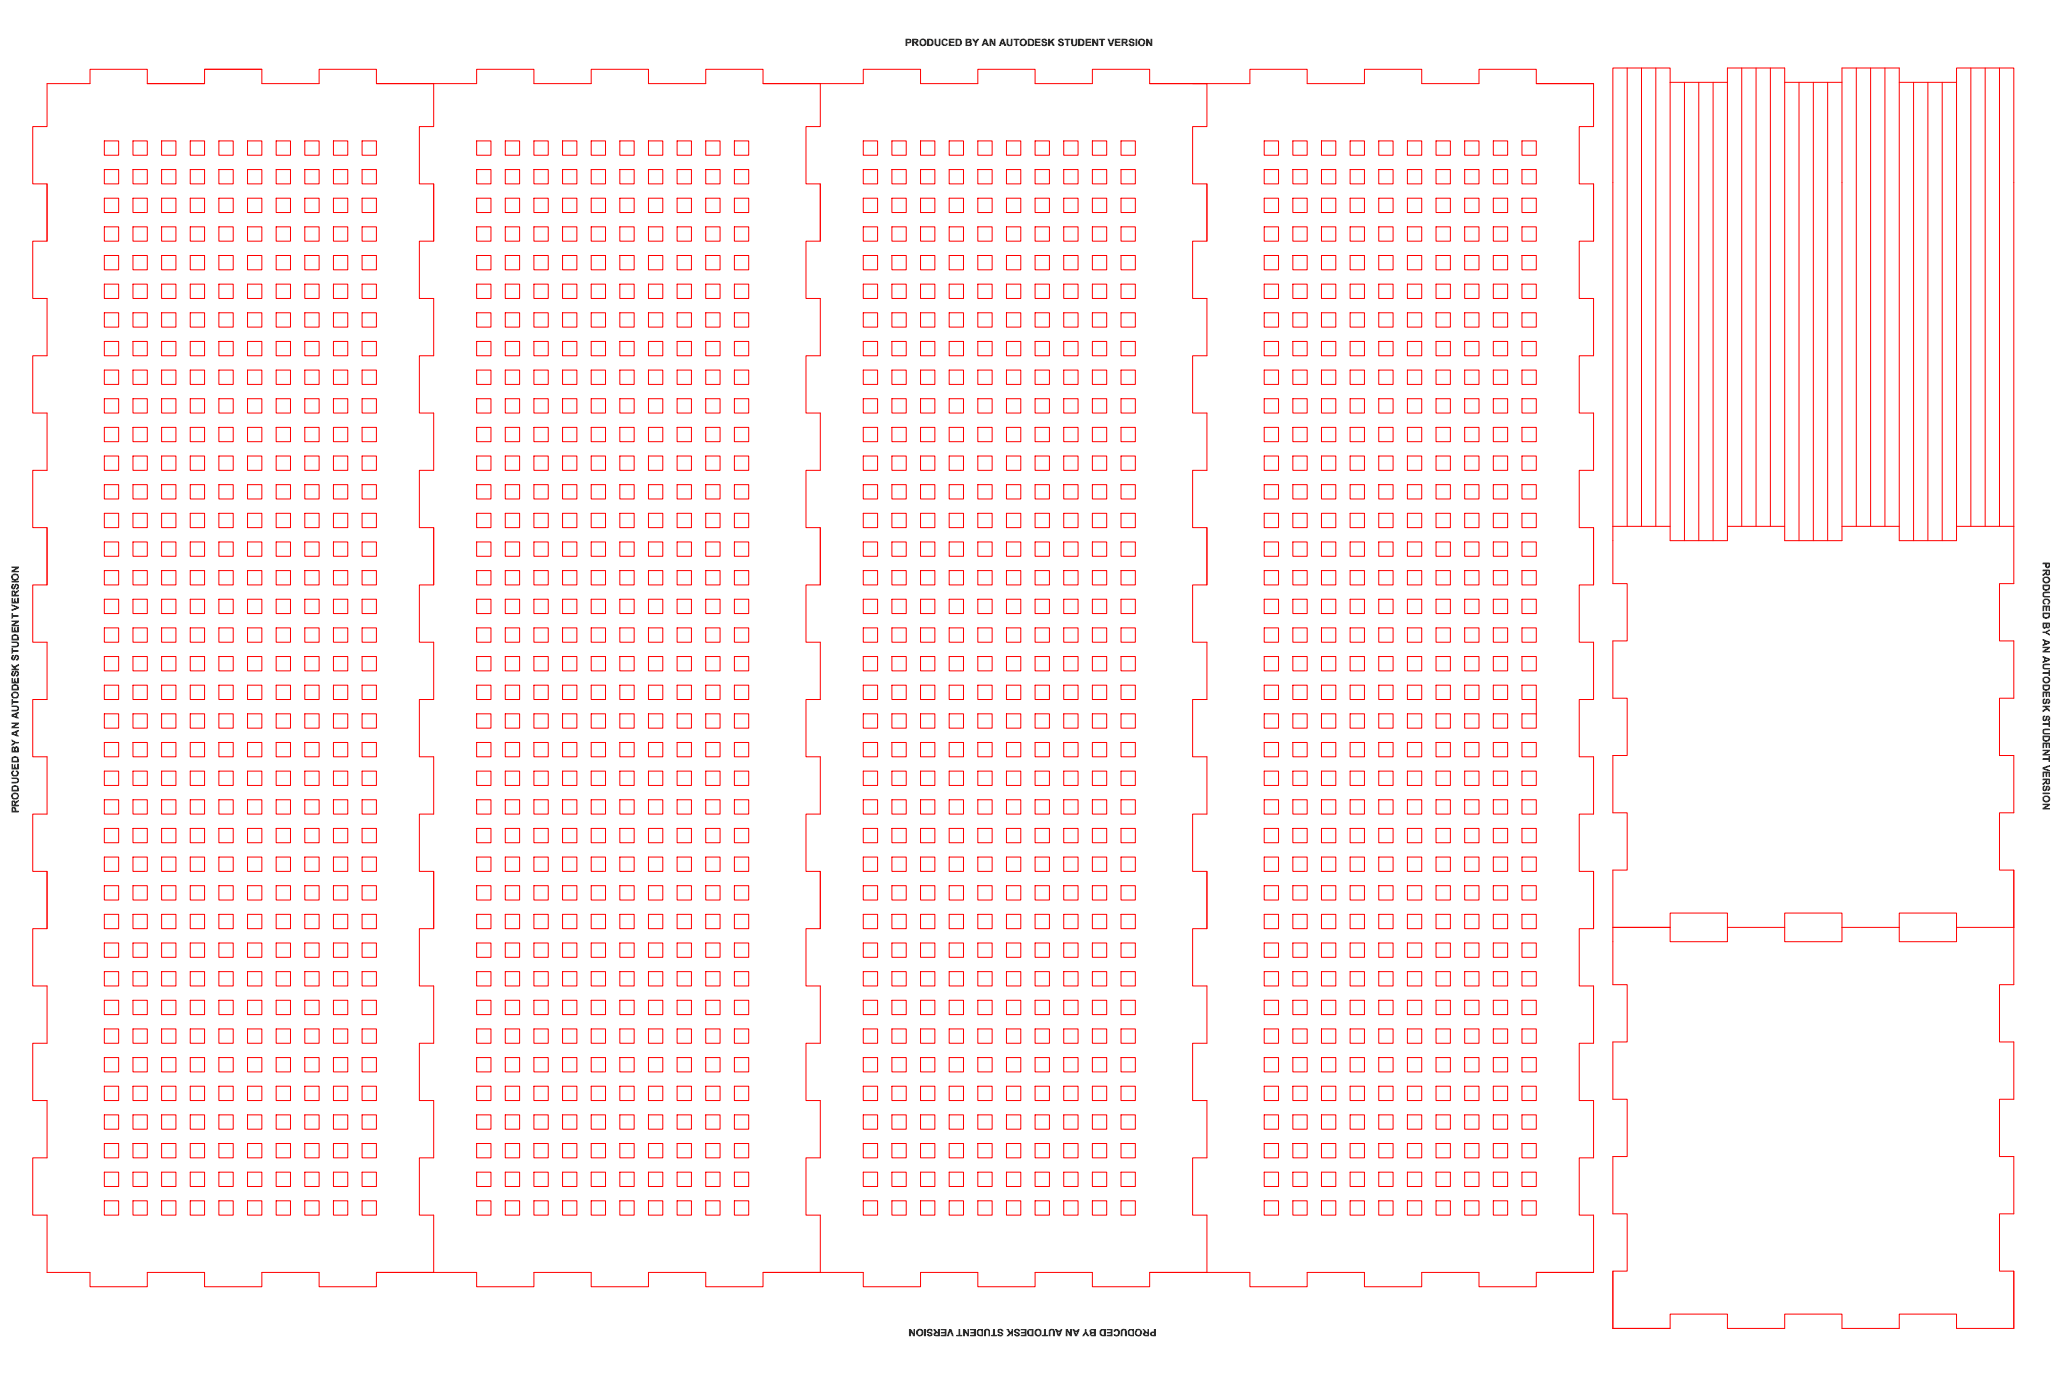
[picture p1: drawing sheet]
<svg xmlns="http://www.w3.org/2000/svg" width="914mm" height="610mm" viewBox="0 0 914 610" stroke-linecap="round" stroke-linejoin="round" font-family="sans-serif">
<defs><g id="words">
<g font-size="4.4">
<text x="401.4" y="20.6">PRODUCED BY AN AUTODESK STUDENT VERSION</text>
<text x="905.8" y="249.1" transform="rotate(90 905.8 249.1)">PRODUCED BY AN AUTODESK STUDENT VERSION</text>
<text x="8.4" y="360.6" transform="rotate(-90 8.4 360.6)">PRODUCED BY AN AUTODESK STUDENT VERSION</text>
<text x="512.9" y="589.2" transform="rotate(-180 512.9 589.2)">PRODUCED BY AN AUTODESK STUDENT VERSION</text>
</g>
</g></defs>
<!-- layer: Cut -->
<g fill="none" stroke="#f00" stroke-width=".44">
<path d="M90.7 30.7h25.4M166.9 37.1h44.5v-6.4h25.4v6.4h25.4v-6.4h25.4v6.4h25.4v-6.4h25.4v6.4h25.4v19h-6.4v25.4h6.4v25.4M338.4 37.1h44.4v-6.4h25.4v6.4h25.4v-6.4h25.4v6.4h25.4v-6.4h25.4v6.4h25.4M509.8 37.1h44.5v-6.4h25.4v6.4h25.4v-6.4h25.4v6.4h25.4v-6.4h25.4v6.4h25.4M528.9 37.1h6.3v19h-6.3v25.4h6.3v25.4M681.3 37.1h25.4M706.7 37.1v19h-6.4v25.4h6.4v25.4M721.6 30.2v203.2M727.9 30.2v203.2M734.3 30.2v203.2M740.6 36.5v203.2h25.4v-209.5h25.4v209.5h25.4v-209.5h25.4v209.5h25.4v-209.5h25.4v228.6h-6.3v25.4h6.3v25.4h-6.3v25.4h6.3v25.4h-6.3v25.4h6.3v25.4h-25.4M740.6 36.5v-6.3h-25.4v228.6h6.4v25.4h-6.4v25.4h6.4v25.4h-6.4v25.4h6.4v25.4h-6.4v50.8h6.4v25.4h-6.4v25.4h6.4v25.4h-6.4v25.4h6.4v25.4h-6.4v25.4"/>
<path d="M740.6 36.5h25.4M747 36.5v203.2M753.3 36.5v203.2M759.7 36.5v203.2M772.4 30.2v203.2M778.7 30.2v203.2M785.1 30.2v203.2M791.4 36.5h25.4M797.8 36.5v203.2M804.1 36.5v203.2M810.5 36.5v203.2M823.2 30.2v203.2"/>
<path d="M829.5 30.2v203.2M835.9 30.2v203.2M842.2 36.5h25.4M848.6 36.5v203.2M854.9 36.5v203.2M861.3 36.5v203.2M874 30.2v203.2M880.3 30.2v203.2M886.7 30.2v203.2M46.3 62.5h6.3v6.3h-6.3zM46.3 75.2h6.3v6.3h-6.3zM59 62.5h6.3v6.3h-6.3z"/>
<path d="M59 75.2h6.3v6.3h-6.3zM71.7 62.5h6.3v6.3h-6.3zM71.7 75.2h6.3v6.3h-6.3zM84.4 62.5h6.3v6.3h-6.3zM84.4 75.2h6.3v6.3h-6.3zM97.1 62.5h6.3v6.3h-6.3zM97.1 75.2h6.3v6.3h-6.3zM109.8 62.5h6.3v6.3h-6.3zM109.8 75.2h6.3v6.3h-6.3zM122.5 62.5h6.3v6.3h-6.3zM122.5 75.2h6.3v6.3h-6.3zM135.2 62.5h6.3v6.3h-6.3z"/>
<path d="M135.2 75.2h6.3v6.3h-6.3zM147.9 62.5h6.3v6.3h-6.3zM147.9 75.2h6.3v6.3h-6.3zM160.6 62.5h6.3v6.3h-6.3zM160.6 75.2h6.3v6.3h-6.3zM211.4 62.5h6.3v6.3h-6.3zM211.4 75.2h6.3v6.3h-6.3zM224.1 62.5h6.3v6.3h-6.3zM224.1 75.2h6.3v6.3h-6.3zM236.8 62.5h6.3v6.3h-6.3zM236.8 75.2h6.3v6.3h-6.3zM249.5 62.5h6.3v6.3h-6.3z"/>
<path d="M249.5 75.2h6.3v6.3h-6.3zM262.2 62.5h6.3v6.3h-6.3zM262.2 75.2h6.3v6.3h-6.3zM274.9 62.5h6.3v6.3h-6.3zM274.9 75.2h6.3v6.3h-6.3zM287.6 62.5h6.3v6.3h-6.3zM287.6 75.2h6.3v6.3h-6.3zM300.3 62.5h6.3v6.3h-6.3zM300.3 75.2h6.3v6.3h-6.3zM313 62.5h6.3v6.3h-6.3zM313 75.2h6.3v6.3h-6.3zM325.7 62.5h6.3v6.3h-6.3z"/>
<path d="M325.7 75.2h6.3v6.3h-6.3zM382.8 62.5h6.4v6.3h-6.4zM382.8 75.2h6.4v6.3h-6.4zM395.5 62.5h6.4v6.3h-6.4zM395.5 75.2h6.4v6.3h-6.4zM408.2 62.5h6.4v6.3h-6.4zM408.2 75.2h6.4v6.3h-6.4zM420.9 62.5h6.4v6.3h-6.4zM420.9 75.2h6.4v6.3h-6.4zM433.6 62.5h6.4v6.3h-6.4zM433.6 75.2h6.4v6.3h-6.4zM446.3 62.5h6.4v6.3h-6.4z"/>
<path d="M446.3 75.2h6.4v6.3h-6.4zM459 62.5h6.4v6.3h-6.4zM459 75.2h6.4v6.3h-6.4zM471.7 62.5h6.4v6.3h-6.4zM471.7 75.2h6.4v6.3h-6.4zM484.4 62.5h6.4v6.3h-6.4zM484.4 75.2h6.4v6.3h-6.4zM497.1 62.5h6.4v6.3h-6.4zM497.1 75.2h6.4v6.3h-6.4zM560.6 62.5h6.4v6.3h-6.4zM560.6 75.2h6.4v6.3h-6.4zM573.3 62.5h6.4v6.3h-6.4z"/>
<path d="M573.3 75.2h6.4v6.3h-6.4zM586 62.5h6.4v6.3h-6.4zM586 75.2h6.4v6.3h-6.4zM598.7 62.5h6.4v6.3h-6.4zM598.7 75.2h6.4v6.3h-6.4zM611.4 62.5h6.4v6.3h-6.4zM611.4 75.2h6.4v6.3h-6.4zM624.1 62.5h6.4v6.3h-6.4zM624.1 75.2h6.4v6.3h-6.4zM636.8 62.5h6.4v6.3h-6.4zM636.8 75.2h6.4v6.3h-6.4zM649.5 62.5h6.4v6.3h-6.4z"/>
<path d="M649.5 75.2h6.4v6.3h-6.4zM662.2 62.5h6.4v6.3h-6.4zM662.2 75.2h6.4v6.3h-6.4zM674.9 62.5h6.4v6.3h-6.4zM674.9 75.2h6.4v6.3h-6.4zM20.9 81.5v25.4h-6.4v25.4h6.4v25.4h-6.4v25.4h6.4v25.4h-6.4v25.4h6.4v25.4M46.3 87.9h6.3v6.3h-6.3zM59 87.9h6.3v6.3h-6.3zM71.7 87.9h6.3v6.3h-6.3zM84.4 87.9h6.3v6.3h-6.3zM97.1 87.9h6.3v6.3h-6.3zM109.8 87.9h6.3v6.3h-6.3z"/>
<path d="M122.5 87.9h6.3v6.3h-6.3zM135.2 87.9h6.3v6.3h-6.3zM147.9 87.9h6.3v6.3h-6.3zM160.6 87.9h6.3v6.3h-6.3zM192.3 81.5v25.4h-6.3v25.4h6.3v25.4h-6.3v25.4h6.3v25.4h-6.3v25.4h6.3v25.4M211.4 87.9h6.3v6.3h-6.3zM224.1 87.9h6.3v6.3h-6.3zM236.8 87.9h6.3v6.3h-6.3zM249.5 87.9h6.3v6.3h-6.3zM262.2 87.9h6.3v6.3h-6.3zM274.9 87.9h6.3v6.3h-6.3zM287.6 87.9h6.3v6.3h-6.3z"/>
<path d="M300.3 87.9h6.3v6.3h-6.3zM313 87.9h6.3v6.3h-6.3zM325.7 87.9h6.3v6.3h-6.3zM363.8 81.5v25.4h-6.4v25.4h6.4v25.4h-6.4v25.4h6.4v25.4h-6.4v25.4h6.4v25.4M382.8 87.9h6.4v6.3h-6.4zM395.5 87.9h6.4v6.3h-6.4zM408.2 87.9h6.4v6.3h-6.4zM420.9 87.9h6.4v6.3h-6.4zM433.6 87.9h6.4v6.3h-6.4zM446.3 87.9h6.4v6.3h-6.4zM459 87.9h6.4v6.3h-6.4zM471.7 87.9h6.4v6.3h-6.4z"/>
<path d="M484.4 87.9h6.4v6.3h-6.4zM497.1 87.9h6.4v6.3h-6.4zM535.2 81.5v25.4h-6.3v25.4h6.3v25.4h-6.3v25.4h6.3v25.4h-6.3v25.4h6.3v25.4M560.6 87.9h6.4v6.3h-6.4zM573.3 87.9h6.4v6.3h-6.4zM586 87.9h6.4v6.3h-6.4zM598.7 87.9h6.4v6.3h-6.4zM611.4 87.9h6.4v6.3h-6.4zM624.1 87.9h6.4v6.3h-6.4zM636.8 87.9h6.4v6.3h-6.4zM649.5 87.9h6.4v6.3h-6.4zM662.2 87.9h6.4v6.3h-6.4z"/>
<path d="M674.9 87.9h6.4v6.3h-6.4zM706.7 81.5v25.4h-6.4v25.4h6.4v25.4h-6.4v25.4h6.4v25.4h-6.4v25.4h6.4v25.4M20.9 106.9v-25.4h-6.4v-25.4h6.4v-19h19v-6.4h25.4v6.4h25.4v-6.4h25.4v6.4h25.4v-6.4h25.4v6.4h25.4v19h-6.3v25.4h6.3v25.4M46.3 100.6h6.3v6.3h-6.3zM46.3 113.3h6.3v6.3h-6.3zM59 100.6h6.3v6.3h-6.3zM59 113.3h6.3v6.3h-6.3zM71.7 100.6h6.3v6.3h-6.3zM71.7 113.3h6.3v6.3h-6.3zM84.4 100.6h6.3v6.3h-6.3zM84.4 113.3h6.3v6.3h-6.3zM97.1 100.6h6.3v6.3h-6.3z"/>
<path d="M97.1 113.3h6.3v6.3h-6.3zM109.8 100.6h6.3v6.3h-6.3zM109.8 113.3h6.3v6.3h-6.3zM122.5 100.6h6.3v6.3h-6.3zM122.5 113.3h6.3v6.3h-6.3zM135.2 100.6h6.3v6.3h-6.3zM135.2 113.3h6.3v6.3h-6.3zM147.9 100.6h6.3v6.3h-6.3zM147.9 113.3h6.3v6.3h-6.3zM160.6 100.6h6.3v6.3h-6.3zM160.6 113.3h6.3v6.3h-6.3zM211.4 100.6h6.3v6.3h-6.3z"/>
<path d="M211.4 113.3h6.3v6.3h-6.3zM224.1 100.6h6.3v6.3h-6.3zM224.1 113.3h6.3v6.3h-6.3zM236.8 100.6h6.3v6.3h-6.3zM236.8 113.3h6.3v6.3h-6.3zM249.5 100.6h6.3v6.3h-6.3zM249.5 113.3h6.3v6.3h-6.3zM262.2 100.6h6.3v6.3h-6.3zM262.2 113.3h6.3v6.3h-6.3zM274.9 100.6h6.3v6.3h-6.3zM274.9 113.3h6.3v6.3h-6.3zM287.6 100.6h6.3v6.3h-6.3z"/>
<path d="M287.6 113.3h6.3v6.3h-6.3zM300.3 100.6h6.3v6.3h-6.3zM300.3 113.3h6.3v6.3h-6.3zM313 100.6h6.3v6.3h-6.3zM313 113.3h6.3v6.3h-6.3zM325.7 100.6h6.3v6.3h-6.3zM325.7 113.3h6.3v6.3h-6.3zM382.8 100.6h6.4v6.3h-6.4zM382.8 113.3h6.4v6.3h-6.4zM395.5 100.6h6.4v6.3h-6.4zM395.5 113.3h6.4v6.3h-6.4zM408.2 100.6h6.4v6.3h-6.4z"/>
<path d="M408.2 113.3h6.4v6.3h-6.4zM420.9 100.6h6.4v6.3h-6.4zM420.9 113.3h6.4v6.3h-6.4zM433.6 100.6h6.4v6.3h-6.4zM433.6 113.3h6.4v6.3h-6.4zM446.3 100.6h6.4v6.3h-6.4zM446.3 113.3h6.4v6.3h-6.4zM459 100.6h6.4v6.3h-6.4zM459 113.3h6.4v6.3h-6.4zM471.7 100.6h6.4v6.3h-6.4zM471.7 113.3h6.4v6.3h-6.4zM484.4 100.6h6.4v6.3h-6.4z"/>
<path d="M484.4 113.3h6.4v6.3h-6.4zM497.1 100.6h6.4v6.3h-6.4zM497.1 113.3h6.4v6.3h-6.4zM560.6 100.6h6.4v6.3h-6.4zM560.6 113.3h6.4v6.3h-6.4zM573.3 100.6h6.4v6.3h-6.4zM573.3 113.3h6.4v6.3h-6.4zM586 100.6h6.4v6.3h-6.4zM586 113.3h6.4v6.3h-6.4zM598.7 100.6h6.4v6.3h-6.4zM598.7 113.3h6.4v6.3h-6.4zM611.4 100.6h6.4v6.3h-6.4z"/>
<path d="M611.4 113.3h6.4v6.3h-6.4zM624.1 100.6h6.4v6.3h-6.4zM624.1 113.3h6.4v6.3h-6.4zM636.8 100.6h6.4v6.3h-6.4zM636.8 113.3h6.4v6.3h-6.4zM649.5 100.6h6.4v6.3h-6.4zM649.5 113.3h6.4v6.3h-6.4zM662.2 100.6h6.4v6.3h-6.4zM662.2 113.3h6.4v6.3h-6.4zM674.9 100.6h6.4v6.3h-6.4zM674.9 113.3h6.4v6.3h-6.4zM46.3 126h6.3v6.3h-6.3z"/>
<path d="M46.3 138.7h6.3v6.3h-6.3zM59 126h6.3v6.3h-6.3zM59 138.7h6.3v6.3h-6.3zM71.7 126h6.3v6.3h-6.3zM71.7 138.7h6.3v6.3h-6.3zM84.4 126h6.3v6.3h-6.3zM84.4 138.7h6.3v6.3h-6.3zM97.1 126h6.3v6.3h-6.3zM97.1 138.7h6.3v6.3h-6.3zM109.8 126h6.3v6.3h-6.3zM109.8 138.7h6.3v6.3h-6.3zM122.5 126h6.3v6.3h-6.3z"/>
<path d="M122.5 138.7h6.3v6.3h-6.3zM135.2 126h6.3v6.3h-6.3zM135.2 138.7h6.3v6.3h-6.3zM147.9 126h6.3v6.3h-6.3zM147.9 138.7h6.3v6.3h-6.3zM160.6 126h6.3v6.3h-6.3zM160.6 138.7h6.3v6.3h-6.3zM211.4 126h6.3v6.3h-6.3zM211.4 138.7h6.3v6.3h-6.3zM224.1 126h6.3v6.3h-6.3zM224.1 138.7h6.3v6.3h-6.3zM236.8 126h6.3v6.3h-6.3z"/>
<path d="M236.8 138.7h6.3v6.3h-6.3zM249.5 126h6.3v6.3h-6.3zM249.5 138.7h6.3v6.3h-6.3zM262.2 126h6.3v6.3h-6.3zM262.2 138.7h6.3v6.3h-6.3zM274.9 126h6.3v6.3h-6.3zM274.9 138.7h6.3v6.3h-6.3zM287.6 126h6.3v6.3h-6.3zM287.6 138.7h6.3v6.3h-6.3zM300.3 126h6.3v6.3h-6.3zM300.3 138.7h6.3v6.3h-6.3zM313 126h6.3v6.3h-6.3z"/>
<path d="M313 138.7h6.3v6.3h-6.3zM325.7 126h6.3v6.3h-6.3zM325.7 138.7h6.3v6.3h-6.3zM382.8 126h6.4v6.3h-6.4zM382.8 138.7h6.4v6.3h-6.4zM395.5 126h6.4v6.3h-6.4zM395.5 138.7h6.4v6.3h-6.4zM408.2 126h6.4v6.3h-6.4zM408.2 138.7h6.4v6.3h-6.4zM420.9 126h6.4v6.3h-6.4zM420.9 138.7h6.4v6.3h-6.4zM433.6 126h6.4v6.3h-6.4z"/>
<path d="M433.6 138.7h6.4v6.3h-6.4zM446.3 126h6.4v6.3h-6.4zM446.3 138.7h6.4v6.3h-6.4zM459 126h6.4v6.3h-6.4zM459 138.7h6.4v6.3h-6.4zM471.7 126h6.4v6.3h-6.4zM471.7 138.7h6.4v6.3h-6.4zM484.4 126h6.4v6.3h-6.4zM484.4 138.7h6.4v6.3h-6.4zM497.1 126h6.4v6.3h-6.4zM497.1 138.7h6.4v6.3h-6.4zM560.6 126h6.4v6.3h-6.4z"/>
<path d="M560.6 138.7h6.4v6.3h-6.4zM573.3 126h6.4v6.3h-6.4zM573.3 138.7h6.4v6.3h-6.4zM586 126h6.4v6.3h-6.4zM586 138.7h6.4v6.3h-6.4zM598.7 126h6.4v6.3h-6.4zM598.7 138.7h6.4v6.3h-6.4zM611.4 126h6.4v6.3h-6.4zM611.4 138.7h6.4v6.3h-6.4zM624.1 126h6.4v6.3h-6.4zM624.1 138.7h6.4v6.3h-6.4zM636.8 126h6.4v6.3h-6.4z"/>
<path d="M636.8 138.7h6.4v6.3h-6.4zM649.5 126h6.4v6.3h-6.4zM649.5 138.7h6.4v6.3h-6.4zM662.2 126h6.4v6.3h-6.4zM662.2 138.7h6.4v6.3h-6.4zM674.9 126h6.4v6.3h-6.4zM674.9 138.7h6.4v6.3h-6.4zM46.3 151.4h6.3v6.3h-6.3zM59 151.4h6.3v6.3h-6.3zM71.7 151.4h6.3v6.3h-6.3zM84.4 151.4h6.3v6.3h-6.3zM97.1 151.4h6.3v6.3h-6.3z"/>
<path d="M109.8 151.4h6.3v6.3h-6.3zM122.5 151.4h6.3v6.3h-6.3zM135.2 151.4h6.3v6.3h-6.3zM147.9 151.4h6.3v6.3h-6.3zM160.6 151.4h6.3v6.3h-6.3zM211.4 151.4h6.3v6.3h-6.3zM224.1 151.4h6.3v6.3h-6.3zM236.8 151.4h6.3v6.3h-6.3zM249.5 151.4h6.3v6.3h-6.3zM262.2 151.4h6.3v6.3h-6.3zM274.9 151.4h6.3v6.3h-6.3zM287.6 151.4h6.3v6.3h-6.3z"/>
<path d="M300.3 151.4h6.3v6.3h-6.3zM313 151.4h6.3v6.3h-6.3zM325.7 151.4h6.3v6.3h-6.3zM382.8 151.4h6.4v6.3h-6.4zM395.5 151.4h6.4v6.3h-6.4zM408.2 151.4h6.4v6.3h-6.4zM420.9 151.4h6.4v6.3h-6.4zM433.6 151.4h6.4v6.3h-6.4zM446.3 151.4h6.4v6.3h-6.4zM459 151.4h6.4v6.3h-6.4zM471.7 151.4h6.4v6.3h-6.4zM484.4 151.4h6.4v6.3h-6.4z"/>
<path d="M497.1 151.4h6.4v6.3h-6.4zM560.6 151.4h6.4v6.3h-6.4zM573.3 151.4h6.4v6.3h-6.4zM586 151.4h6.4v6.3h-6.4zM598.7 151.4h6.4v6.3h-6.4zM611.4 151.4h6.4v6.3h-6.4zM624.1 151.4h6.4v6.3h-6.4zM636.8 151.4h6.4v6.3h-6.4zM649.5 151.4h6.4v6.3h-6.4zM662.2 151.4h6.4v6.3h-6.4zM674.9 151.4h6.4v6.3h-6.4zM46.3 164.1h6.3v6.3h-6.3z"/>
<path d="M46.3 176.8h6.3v6.3h-6.3zM59 164.1h6.3v6.3h-6.3zM59 176.8h6.3v6.3h-6.3zM71.7 164.1h6.3v6.3h-6.3zM71.7 176.8h6.3v6.3h-6.3zM84.4 164.1h6.3v6.3h-6.3zM84.4 176.8h6.3v6.3h-6.3zM97.1 164.1h6.3v6.3h-6.3zM97.1 176.8h6.3v6.3h-6.3zM109.8 164.1h6.3v6.3h-6.3zM109.8 176.8h6.3v6.3h-6.3zM122.5 164.1h6.3v6.3h-6.3z"/>
<path d="M122.5 176.8h6.3v6.3h-6.3zM135.2 164.1h6.3v6.3h-6.3zM135.2 176.8h6.3v6.3h-6.3zM147.9 164.1h6.3v6.3h-6.3zM147.9 176.8h6.3v6.3h-6.3zM160.6 164.1h6.3v6.3h-6.3zM160.6 176.8h6.3v6.3h-6.3zM211.4 164.1h6.3v6.3h-6.3zM211.4 176.8h6.3v6.3h-6.3zM224.1 164.1h6.3v6.3h-6.3zM224.1 176.8h6.3v6.3h-6.3zM236.8 164.1h6.3v6.3h-6.3z"/>
<path d="M236.8 176.8h6.3v6.3h-6.3zM249.5 164.1h6.3v6.3h-6.3zM249.5 176.8h6.3v6.3h-6.3zM262.2 164.1h6.3v6.3h-6.3zM262.2 176.8h6.3v6.3h-6.3zM274.9 164.1h6.3v6.3h-6.3zM274.9 176.8h6.3v6.3h-6.3zM287.6 164.1h6.3v6.3h-6.3zM287.6 176.8h6.3v6.3h-6.3zM300.3 164.1h6.3v6.3h-6.3zM300.3 176.8h6.3v6.3h-6.3zM313 164.1h6.3v6.3h-6.3z"/>
<path d="M313 176.8h6.3v6.3h-6.3zM325.7 164.1h6.3v6.3h-6.3zM325.7 176.8h6.3v6.3h-6.3zM382.8 164.1h6.4v6.3h-6.4zM382.8 176.8h6.4v6.3h-6.4zM395.5 164.1h6.4v6.3h-6.4zM395.5 176.8h6.4v6.3h-6.4zM408.2 164.1h6.4v6.3h-6.4zM408.2 176.8h6.4v6.3h-6.4zM420.9 164.1h6.4v6.3h-6.4zM420.9 176.8h6.4v6.3h-6.4zM433.6 164.1h6.4v6.3h-6.4z"/>
<path d="M433.6 176.8h6.4v6.3h-6.4zM446.3 164.1h6.4v6.3h-6.4zM446.3 176.8h6.4v6.3h-6.4zM459 164.1h6.4v6.3h-6.4zM459 176.8h6.4v6.3h-6.4zM471.7 164.1h6.4v6.3h-6.4zM471.7 176.8h6.4v6.3h-6.4zM484.4 164.1h6.4v6.3h-6.4zM484.4 176.8h6.4v6.3h-6.4zM497.1 164.1h6.4v6.3h-6.4zM497.1 176.8h6.4v6.3h-6.4zM560.6 164.1h6.4v6.3h-6.4z"/>
<path d="M560.6 176.8h6.4v6.3h-6.4zM573.3 164.1h6.4v6.3h-6.4zM573.3 176.8h6.4v6.3h-6.4zM586 164.1h6.4v6.3h-6.4zM586 176.8h6.4v6.3h-6.4zM598.7 164.1h6.4v6.3h-6.4zM598.7 176.8h6.4v6.3h-6.4zM611.4 164.1h6.4v6.3h-6.4zM611.4 176.8h6.4v6.3h-6.4zM624.1 164.1h6.4v6.3h-6.4zM624.1 176.8h6.4v6.3h-6.4zM636.8 164.1h6.4v6.3h-6.4z"/>
<path d="M636.8 176.8h6.4v6.3h-6.4zM649.5 164.1h6.4v6.3h-6.4zM649.5 176.8h6.4v6.3h-6.4zM662.2 164.1h6.4v6.3h-6.4zM662.2 176.8h6.4v6.3h-6.4zM674.9 164.1h6.4v6.3h-6.4zM674.9 176.8h6.4v6.3h-6.4zM46.3 189.5h6.3v6.3h-6.3zM59 189.5h6.3v6.3h-6.3zM71.7 189.5h6.3v6.3h-6.3zM84.4 189.5h6.3v6.3h-6.3zM97.1 189.5h6.3v6.3h-6.3z"/>
<path d="M109.8 189.5h6.3v6.3h-6.3zM122.5 189.5h6.3v6.3h-6.3zM135.2 189.5h6.3v6.3h-6.3zM147.9 189.5h6.3v6.3h-6.3zM160.6 189.5h6.3v6.3h-6.3zM211.4 189.5h6.3v6.3h-6.3zM224.1 189.5h6.3v6.3h-6.3zM236.8 189.5h6.3v6.3h-6.3zM249.5 189.5h6.3v6.3h-6.3zM262.2 189.5h6.3v6.3h-6.3zM274.9 189.5h6.3v6.3h-6.3zM287.6 189.5h6.3v6.3h-6.3z"/>
<path d="M300.3 189.5h6.3v6.3h-6.3zM313 189.5h6.3v6.3h-6.3zM325.7 189.5h6.3v6.3h-6.3zM382.8 189.5h6.4v6.3h-6.4zM395.5 189.5h6.4v6.3h-6.4zM408.2 189.5h6.4v6.3h-6.4zM420.9 189.5h6.4v6.3h-6.4zM433.6 189.5h6.4v6.3h-6.4zM446.3 189.5h6.4v6.3h-6.4zM459 189.5h6.4v6.3h-6.4zM471.7 189.5h6.4v6.3h-6.4zM484.4 189.5h6.4v6.3h-6.4z"/>
<path d="M497.1 189.5h6.4v6.3h-6.4zM560.6 189.5h6.4v6.3h-6.4zM573.3 189.5h6.4v6.3h-6.4zM586 189.5h6.4v6.3h-6.4zM598.7 189.5h6.4v6.3h-6.4zM611.4 189.5h6.4v6.3h-6.4zM624.1 189.5h6.4v6.3h-6.4zM636.8 189.5h6.4v6.3h-6.4zM649.5 189.5h6.4v6.3h-6.4zM662.2 189.5h6.4v6.3h-6.4zM674.9 189.5h6.4v6.3h-6.4zM46.3 202.2h6.3v6.3h-6.3z"/>
<path d="M46.3 214.9h6.3v6.3h-6.3zM59 202.2h6.3v6.3h-6.3zM59 214.9h6.3v6.3h-6.3zM71.7 202.2h6.3v6.3h-6.3zM71.7 214.9h6.3v6.3h-6.3zM84.4 202.2h6.3v6.3h-6.3zM84.4 214.9h6.3v6.3h-6.3zM97.1 202.2h6.3v6.3h-6.3zM97.1 214.9h6.3v6.3h-6.3zM109.8 202.2h6.3v6.3h-6.3zM109.8 214.9h6.3v6.3h-6.3zM122.5 202.2h6.3v6.3h-6.3z"/>
<path d="M122.5 214.9h6.3v6.3h-6.3zM135.2 202.2h6.3v6.3h-6.3zM135.2 214.9h6.3v6.3h-6.3zM147.9 202.2h6.3v6.3h-6.3zM147.9 214.9h6.3v6.3h-6.3zM160.6 202.2h6.3v6.3h-6.3zM160.6 214.9h6.3v6.3h-6.3zM211.4 202.2h6.3v6.3h-6.3zM211.4 214.9h6.3v6.3h-6.3zM224.1 202.2h6.3v6.3h-6.3zM224.1 214.9h6.3v6.3h-6.3zM236.8 202.2h6.3v6.3h-6.3z"/>
<path d="M236.8 214.9h6.3v6.3h-6.3zM249.5 202.2h6.3v6.3h-6.3zM249.5 214.9h6.3v6.3h-6.3zM262.2 202.2h6.3v6.3h-6.3zM262.2 214.9h6.3v6.3h-6.3zM274.9 202.2h6.3v6.3h-6.3zM274.9 214.9h6.3v6.3h-6.3zM287.6 202.2h6.3v6.3h-6.3zM287.6 214.9h6.3v6.3h-6.3zM300.3 202.2h6.3v6.3h-6.3zM300.3 214.9h6.3v6.3h-6.3zM313 202.2h6.3v6.3h-6.3z"/>
<path d="M313 214.9h6.3v6.3h-6.3zM325.7 202.2h6.3v6.3h-6.3zM325.7 214.9h6.3v6.3h-6.3zM382.8 202.2h6.4v6.3h-6.4zM382.8 214.9h6.4v6.3h-6.4zM395.5 202.2h6.4v6.3h-6.4zM395.5 214.9h6.4v6.3h-6.4zM408.2 202.2h6.4v6.3h-6.4zM408.2 214.9h6.4v6.3h-6.4zM420.9 202.2h6.4v6.3h-6.4zM420.9 214.9h6.4v6.3h-6.4zM433.6 202.2h6.4v6.3h-6.4z"/>
<path d="M433.6 214.9h6.4v6.3h-6.4zM446.3 202.2h6.4v6.3h-6.4zM446.3 214.9h6.4v6.3h-6.4zM459 202.2h6.4v6.3h-6.4zM459 214.9h6.4v6.3h-6.4zM471.7 202.2h6.4v6.3h-6.4zM471.7 214.9h6.4v6.3h-6.4zM484.4 202.2h6.4v6.3h-6.4zM484.4 214.9h6.4v6.3h-6.4zM497.1 202.2h6.4v6.3h-6.4zM497.1 214.9h6.4v6.3h-6.4zM560.6 202.2h6.4v6.3h-6.4z"/>
<path d="M560.6 214.9h6.4v6.3h-6.4zM573.3 202.2h6.4v6.3h-6.4zM573.3 214.9h6.4v6.3h-6.4zM586 202.2h6.4v6.3h-6.4zM586 214.9h6.4v6.3h-6.4zM598.7 202.2h6.4v6.3h-6.4zM598.7 214.9h6.4v6.3h-6.4zM611.4 202.2h6.4v6.3h-6.4zM611.4 214.9h6.4v6.3h-6.4zM624.1 202.2h6.4v6.3h-6.4zM624.1 214.9h6.4v6.3h-6.4zM636.8 202.2h6.4v6.3h-6.4z"/>
<path d="M636.8 214.9h6.4v6.3h-6.4zM649.5 202.2h6.4v6.3h-6.4zM649.5 214.9h6.4v6.3h-6.4zM662.2 202.2h6.4v6.3h-6.4zM662.2 214.9h6.4v6.3h-6.4zM674.9 202.2h6.4v6.3h-6.4zM674.9 214.9h6.4v6.3h-6.4zM20.9 233.9v25.4h-6.4v25.4h6.4v25.4h-6.4v25.4h6.4v25.4h-6.4v25.4h6.4v25.4M46.3 227.6h6.3v6.3h-6.3zM59 227.6h6.3v6.3h-6.3zM71.7 227.6h6.3v6.3h-6.3zM84.4 227.6h6.3v6.3h-6.3z"/>
<path d="M97.1 227.6h6.3v6.3h-6.3zM109.8 227.6h6.3v6.3h-6.3zM122.5 227.6h6.3v6.3h-6.3zM135.2 227.6h6.3v6.3h-6.3zM147.9 227.6h6.3v6.3h-6.3zM160.6 227.6h6.3v6.3h-6.3zM192.3 233.9v25.4h-6.3v25.4h6.3v25.4h-6.3v25.4h6.3v25.4h-6.3v25.4h6.3v25.4M211.4 227.6h6.3v6.3h-6.3zM224.1 227.6h6.3v6.3h-6.3zM236.8 227.6h6.3v6.3h-6.3zM249.5 227.6h6.3v6.3h-6.3zM262.2 227.6h6.3v6.3h-6.3z"/>
<path d="M274.9 227.6h6.3v6.3h-6.3zM287.6 227.6h6.3v6.3h-6.3zM300.3 227.6h6.3v6.3h-6.3zM313 227.6h6.3v6.3h-6.3zM325.7 227.6h6.3v6.3h-6.3zM363.8 233.9v25.4h-6.4v25.4h6.4v25.4h-6.4v25.4h6.4v25.4h-6.4v25.4h6.4v25.4M382.8 227.6h6.4v6.3h-6.4zM395.5 227.6h6.4v6.3h-6.4zM408.2 227.6h6.4v6.3h-6.4zM420.9 227.6h6.4v6.3h-6.4zM433.6 227.6h6.4v6.3h-6.4zM446.3 227.6h6.4v6.3h-6.4z"/>
<path d="M459 227.6h6.4v6.3h-6.4zM471.7 227.6h6.4v6.3h-6.4zM484.4 227.6h6.4v6.3h-6.4zM497.1 227.6h6.4v6.3h-6.4zM535.2 233.9v25.4h-6.3v25.4h6.3v25.4h-6.3v25.4h6.3v25.4h-6.3v25.4h6.3v25.4M560.6 227.6h6.4v6.3h-6.4zM573.3 227.6h6.4v6.3h-6.4zM586 227.6h6.4v6.3h-6.4zM598.7 227.6h6.4v6.3h-6.4zM611.4 227.6h6.4v6.3h-6.4zM624.1 227.6h6.4v6.3h-6.4zM636.8 227.6h6.4v6.3h-6.4z"/>
<path d="M649.5 227.6h6.4v6.3h-6.4zM662.2 227.6h6.4v6.3h-6.4zM674.9 227.6h6.4v6.3h-6.4zM706.7 233.9v25.4h-6.4v25.4h6.4v25.4h-6.4v25.4h6.4v25.4h-6.4v25.4h6.4v25.4M715.2 233.4h25.4M766 233.4h25.4M816.8 233.4h25.4M867.6 233.4h25.4M46.3 240.3h6.3v6.3h-6.3zM46.3 253h6.3v6.3h-6.3zM59 240.3h6.3v6.3h-6.3zM59 253h6.3v6.3h-6.3z"/>
<path d="M71.7 240.3h6.3v6.3h-6.3zM71.7 253h6.3v6.3h-6.3zM84.4 240.3h6.3v6.3h-6.3zM84.4 253h6.3v6.3h-6.3zM97.1 240.3h6.3v6.3h-6.3zM97.1 253h6.3v6.3h-6.3zM109.8 240.3h6.3v6.3h-6.3zM109.8 253h6.3v6.3h-6.3zM122.5 240.3h6.3v6.3h-6.3zM122.5 253h6.3v6.3h-6.3zM135.2 240.3h6.3v6.3h-6.3zM135.2 253h6.3v6.3h-6.3z"/>
<path d="M147.9 240.3h6.3v6.3h-6.3zM147.9 253h6.3v6.3h-6.3zM160.6 240.3h6.3v6.3h-6.3zM160.6 253h6.3v6.3h-6.3zM211.4 240.3h6.3v6.3h-6.3zM211.4 253h6.3v6.3h-6.3zM224.1 240.3h6.3v6.3h-6.3zM224.1 253h6.3v6.3h-6.3zM236.8 240.3h6.3v6.3h-6.3zM236.8 253h6.3v6.3h-6.3zM249.5 240.3h6.3v6.3h-6.3zM249.5 253h6.3v6.3h-6.3z"/>
<path d="M262.2 240.3h6.3v6.3h-6.3zM262.2 253h6.3v6.3h-6.3zM274.9 240.3h6.3v6.3h-6.3zM274.9 253h6.3v6.3h-6.3zM287.6 240.3h6.3v6.3h-6.3zM287.6 253h6.3v6.3h-6.3zM300.3 240.3h6.3v6.3h-6.3zM300.3 253h6.3v6.3h-6.3zM313 240.3h6.3v6.3h-6.3zM313 253h6.3v6.3h-6.3zM325.7 240.3h6.3v6.3h-6.3zM325.7 253h6.3v6.3h-6.3z"/>
<path d="M382.8 240.3h6.4v6.3h-6.4zM382.8 253h6.4v6.3h-6.4zM395.5 240.3h6.4v6.3h-6.4zM395.5 253h6.4v6.3h-6.4zM408.2 240.3h6.4v6.3h-6.4zM408.2 253h6.4v6.3h-6.4zM420.9 240.3h6.4v6.3h-6.4zM420.9 253h6.4v6.3h-6.4zM433.6 240.3h6.4v6.3h-6.4zM433.6 253h6.4v6.3h-6.4zM446.3 240.3h6.4v6.3h-6.4zM446.3 253h6.4v6.3h-6.4z"/>
<path d="M459 240.3h6.4v6.3h-6.4zM459 253h6.4v6.3h-6.4zM471.7 240.3h6.4v6.3h-6.4zM471.7 253h6.4v6.3h-6.4zM484.4 240.3h6.4v6.3h-6.4zM484.4 253h6.4v6.3h-6.4zM497.1 240.3h6.4v6.3h-6.4zM497.1 253h6.4v6.3h-6.4zM560.6 240.3h6.4v6.3h-6.4zM560.6 253h6.4v6.3h-6.4zM573.3 240.3h6.4v6.3h-6.4zM573.3 253h6.4v6.3h-6.4z"/>
<path d="M586 240.3h6.4v6.3h-6.4zM586 253h6.4v6.3h-6.4zM598.7 240.3h6.4v6.3h-6.4zM598.7 253h6.4v6.3h-6.4zM611.4 240.3h6.4v6.3h-6.4zM611.4 253h6.4v6.3h-6.4zM624.1 240.3h6.4v6.3h-6.4zM624.1 253h6.4v6.3h-6.4zM636.8 240.3h6.4v6.3h-6.4zM636.8 253h6.4v6.3h-6.4zM649.5 240.3h6.4v6.3h-6.4zM649.5 253h6.4v6.3h-6.4z"/>
<path d="M662.2 240.3h6.4v6.3h-6.4zM662.2 253h6.4v6.3h-6.4zM674.9 240.3h6.4v6.3h-6.4zM674.9 253h6.4v6.3h-6.4zM46.3 265.7h6.3v6.3h-6.3zM46.3 278.4h6.3v6.3h-6.3zM59 265.7h6.3v6.3h-6.3zM59 278.4h6.3v6.3h-6.3zM71.7 265.7h6.3v6.3h-6.3zM71.7 278.4h6.3v6.3h-6.3zM84.4 265.7h6.3v6.3h-6.3zM84.4 278.4h6.3v6.3h-6.3z"/>
<path d="M97.1 265.7h6.3v6.3h-6.3zM97.1 278.4h6.3v6.3h-6.3zM109.8 265.7h6.3v6.3h-6.3zM109.8 278.4h6.3v6.3h-6.3zM122.5 265.7h6.3v6.3h-6.3zM122.5 278.4h6.3v6.3h-6.3zM135.2 265.7h6.3v6.3h-6.3zM135.2 278.4h6.3v6.3h-6.3zM147.9 265.7h6.3v6.3h-6.3zM147.9 278.4h6.3v6.3h-6.3zM160.6 265.7h6.3v6.3h-6.3zM160.6 278.4h6.3v6.3h-6.3z"/>
<path d="M211.4 265.7h6.3v6.3h-6.3zM211.4 278.4h6.3v6.3h-6.3zM224.1 265.7h6.3v6.3h-6.3zM224.1 278.4h6.3v6.3h-6.3zM236.8 265.7h6.3v6.3h-6.3zM236.8 278.4h6.3v6.3h-6.3zM249.5 265.7h6.3v6.3h-6.3zM249.5 278.4h6.3v6.3h-6.3zM262.2 265.7h6.3v6.3h-6.3zM262.2 278.4h6.3v6.3h-6.3zM274.9 265.7h6.3v6.3h-6.3zM274.9 278.4h6.3v6.3h-6.3z"/>
<path d="M287.6 265.7h6.3v6.3h-6.3zM287.6 278.4h6.3v6.3h-6.3zM300.3 265.7h6.3v6.3h-6.3zM300.3 278.4h6.3v6.3h-6.3zM313 265.7h6.3v6.3h-6.3zM313 278.4h6.3v6.3h-6.3zM325.7 265.7h6.3v6.3h-6.3zM325.7 278.4h6.3v6.3h-6.3zM382.8 265.7h6.4v6.3h-6.4zM382.8 278.4h6.4v6.3h-6.4zM395.5 265.7h6.4v6.3h-6.4zM395.5 278.4h6.4v6.3h-6.4z"/>
<path d="M408.2 265.7h6.4v6.3h-6.4zM408.2 278.4h6.4v6.3h-6.4zM420.9 265.7h6.4v6.3h-6.4zM420.9 278.4h6.4v6.3h-6.4zM433.6 265.7h6.4v6.3h-6.4zM433.6 278.4h6.4v6.3h-6.4zM446.3 265.7h6.4v6.3h-6.4zM446.3 278.4h6.4v6.3h-6.4zM459 265.7h6.4v6.3h-6.4zM459 278.4h6.4v6.3h-6.4zM471.7 265.7h6.4v6.3h-6.4zM471.7 278.4h6.4v6.3h-6.4z"/>
<path d="M484.4 265.7h6.4v6.3h-6.4zM484.4 278.4h6.4v6.3h-6.4zM497.1 265.7h6.4v6.3h-6.4zM497.1 278.4h6.4v6.3h-6.4zM560.6 265.7h6.4v6.3h-6.4zM560.6 278.4h6.4v6.3h-6.4zM573.3 265.7h6.4v6.3h-6.4zM573.3 278.4h6.4v6.3h-6.4zM586 265.7h6.4v6.3h-6.4zM586 278.4h6.4v6.3h-6.4zM598.7 265.7h6.4v6.3h-6.4zM598.7 278.4h6.4v6.3h-6.4z"/>
<path d="M611.4 265.7h6.4v6.3h-6.4zM611.4 278.4h6.4v6.3h-6.4zM624.1 265.7h6.4v6.3h-6.4zM624.1 278.4h6.4v6.3h-6.4zM636.8 265.7h6.4v6.3h-6.4zM636.8 278.4h6.4v6.3h-6.4zM649.5 265.7h6.4v6.3h-6.4zM649.5 278.4h6.4v6.3h-6.4zM662.2 265.7h6.4v6.3h-6.4zM662.2 278.4h6.4v6.3h-6.4zM674.9 265.7h6.4v6.3h-6.4zM674.9 278.4h6.4v6.3h-6.4z"/>
<path d="M46.3 291.1h6.3v6.3h-6.3zM59 291.1h6.3v6.3h-6.3zM71.7 291.1h6.3v6.3h-6.3zM84.4 291.1h6.3v6.3h-6.3zM97.1 291.1h6.3v6.3h-6.3zM109.8 291.1h6.3v6.3h-6.3zM122.5 291.1h6.3v6.3h-6.3zM135.2 291.1h6.3v6.3h-6.3zM147.9 291.1h6.3v6.3h-6.3zM160.6 291.1h6.3v6.3h-6.3zM211.4 291.1h6.3v6.3h-6.3zM224.1 291.1h6.3v6.3h-6.3z"/>
<path d="M236.8 291.1h6.3v6.3h-6.3zM249.5 291.1h6.3v6.3h-6.3zM262.2 291.1h6.3v6.3h-6.3zM274.9 291.1h6.3v6.3h-6.3zM287.6 291.1h6.3v6.3h-6.3zM300.3 291.1h6.3v6.3h-6.3zM313 291.1h6.3v6.3h-6.3zM325.7 291.1h6.3v6.3h-6.3zM382.8 291.1h6.4v6.3h-6.4zM395.5 291.1h6.4v6.3h-6.4zM408.2 291.1h6.4v6.3h-6.4zM420.9 291.1h6.4v6.3h-6.4z"/>
<path d="M433.6 291.1h6.4v6.3h-6.4zM446.3 291.1h6.4v6.3h-6.4zM459 291.1h6.4v6.3h-6.4zM471.7 291.1h6.4v6.3h-6.4zM484.4 291.1h6.4v6.3h-6.4zM497.1 291.1h6.4v6.3h-6.4zM560.6 291.1h6.4v6.3h-6.4zM573.3 291.1h6.4v6.3h-6.4zM586 291.1h6.4v6.3h-6.4zM598.7 291.1h6.4v6.3h-6.4zM611.4 291.1h6.4v6.3h-6.4zM624.1 291.1h6.4v6.3h-6.4z"/>
<path d="M636.8 291.1h6.4v6.3h-6.4zM649.5 291.1h6.4v6.3h-6.4zM662.2 291.1h6.4v6.3h-6.4zM674.9 291.1h6.4v6.3h-6.4zM46.3 303.8h6.3v6.3h-6.3zM46.3 316.5h6.3v6.3h-6.3zM59 303.8h6.3v6.3h-6.3zM59 316.5h6.3v6.3h-6.3zM71.7 303.8h6.3v6.3h-6.3zM71.7 316.5h6.3v6.3h-6.3zM84.4 303.8h6.3v6.3h-6.3zM84.4 316.5h6.3v6.3h-6.3z"/>
<path d="M97.1 303.8h6.3v6.3h-6.3zM97.1 316.5h6.3v6.3h-6.3zM109.8 303.8h6.3v6.3h-6.3zM109.8 316.5h6.3v6.3h-6.3zM122.5 303.8h6.3v6.3h-6.3zM122.5 316.5h6.3v6.3h-6.3zM135.2 303.8h6.3v6.3h-6.3zM135.2 316.5h6.3v6.3h-6.3zM147.9 303.8h6.3v6.3h-6.3zM147.9 316.5h6.3v6.3h-6.3zM160.6 303.8h6.3v6.3h-6.3zM160.6 316.5h6.3v6.3h-6.3z"/>
<path d="M211.4 303.8h6.3v6.3h-6.3zM211.4 316.5h6.3v6.3h-6.3zM224.1 303.8h6.3v6.3h-6.3zM224.1 316.5h6.3v6.3h-6.3zM236.8 303.8h6.3v6.3h-6.3zM236.8 316.5h6.3v6.3h-6.3zM249.5 303.8h6.3v6.3h-6.3zM249.5 316.5h6.3v6.3h-6.3zM262.2 303.8h6.3v6.3h-6.3zM262.2 316.5h6.3v6.3h-6.3zM274.9 303.8h6.3v6.3h-6.3zM274.9 316.5h6.3v6.3h-6.3z"/>
<path d="M287.6 303.8h6.3v6.3h-6.3zM287.6 316.5h6.3v6.3h-6.3zM300.3 303.8h6.3v6.3h-6.3zM300.3 316.5h6.3v6.3h-6.3zM313 303.8h6.3v6.3h-6.3zM313 316.5h6.3v6.3h-6.3zM325.7 303.8h6.3v6.3h-6.3zM325.7 316.5h6.3v6.3h-6.3zM382.8 303.8h6.4v6.3h-6.4zM382.8 316.5h6.4v6.3h-6.4zM395.5 303.8h6.4v6.3h-6.4zM395.5 316.5h6.4v6.3h-6.4z"/>
<path d="M408.2 303.8h6.4v6.3h-6.4zM408.2 316.5h6.4v6.3h-6.4zM420.9 303.8h6.4v6.3h-6.4zM420.9 316.5h6.4v6.3h-6.4zM433.6 303.8h6.4v6.3h-6.4zM433.6 316.5h6.4v6.3h-6.4zM446.3 303.8h6.4v6.3h-6.4zM446.3 316.5h6.4v6.3h-6.4zM459 303.8h6.4v6.3h-6.4zM459 316.5h6.4v6.3h-6.4zM471.7 303.8h6.4v6.3h-6.4zM471.7 316.5h6.4v6.3h-6.4z"/>
<path d="M484.4 303.8h6.4v6.3h-6.4zM484.4 316.5h6.4v6.3h-6.4zM497.1 303.8h6.4v6.3h-6.4zM497.1 316.5h6.4v6.3h-6.4zM560.6 303.8h6.4v6.3h-6.4zM560.6 316.5h6.4v6.3h-6.4zM573.3 303.8h6.4v6.3h-6.4zM573.3 316.5h6.4v6.3h-6.4zM586 303.8h6.4v6.3h-6.4zM586 316.5h6.4v6.3h-6.4zM598.7 303.8h6.4v6.3h-6.4zM598.7 316.5h6.4v6.3h-6.4z"/>
<path d="M611.4 303.8h6.4v6.3h-6.4zM611.4 316.5h6.4v6.3h-6.4zM624.1 303.8h6.4v6.3h-6.4zM624.1 316.5h6.4v6.3h-6.4zM636.8 303.8h6.4v6.3h-6.4zM636.8 316.5h6.4v6.3h-6.4zM649.5 303.8h6.4v6.3h-6.4zM649.5 316.5h6.4v6.3h-6.4zM662.2 303.8h6.4v6.3h-6.4zM662.2 316.5h6.4v6.3h-6.4zM674.9 303.8h6.4v6.3h-6.4zM674.9 316.5h6.4v6.3h-6.4z"/>
<path d="M681.3 310.1v6.4M46.3 329.2h6.3v6.3h-6.3zM59 329.2h6.3v6.3h-6.3zM71.7 329.2h6.3v6.3h-6.3zM84.4 329.2h6.3v6.3h-6.3zM97.1 329.2h6.3v6.3h-6.3zM109.8 329.2h6.3v6.3h-6.3zM122.5 329.2h6.3v6.3h-6.3zM135.2 329.2h6.3v6.3h-6.3zM147.9 329.2h6.3v6.3h-6.3zM160.6 329.2h6.3v6.3h-6.3zM211.4 329.2h6.3v6.3h-6.3z"/>
<path d="M224.1 329.2h6.3v6.3h-6.3zM236.8 329.2h6.3v6.3h-6.3zM249.5 329.2h6.3v6.3h-6.3zM262.2 329.2h6.3v6.3h-6.3zM274.9 329.2h6.3v6.3h-6.3zM287.6 329.2h6.3v6.3h-6.3zM300.3 329.2h6.3v6.3h-6.3zM313 329.2h6.3v6.3h-6.3zM325.7 329.2h6.3v6.3h-6.3zM382.8 329.2h6.4v6.3h-6.4zM395.5 329.2h6.4v6.3h-6.4zM408.2 329.2h6.4v6.3h-6.4z"/>
<path d="M420.9 329.2h6.4v6.3h-6.4zM433.6 329.2h6.4v6.3h-6.4zM446.3 329.2h6.4v6.3h-6.4zM459 329.2h6.4v6.3h-6.4zM471.7 329.2h6.4v6.3h-6.4zM484.4 329.2h6.4v6.3h-6.4zM497.1 329.2h6.4v6.3h-6.4zM560.6 329.2h6.4v6.3h-6.4zM573.3 329.2h6.4v6.3h-6.4zM586 329.2h6.4v6.3h-6.4zM598.7 329.2h6.4v6.3h-6.4zM611.4 329.2h6.4v6.3h-6.4z"/>
<path d="M624.1 329.2h6.4v6.3h-6.4zM636.8 329.2h6.4v6.3h-6.4zM649.5 329.2h6.4v6.3h-6.4zM662.2 329.2h6.4v6.3h-6.4zM674.9 329.2h6.4v6.3h-6.4zM46.3 341.9h6.3v6.3h-6.3zM46.3 354.6h6.3v6.3h-6.3zM59 341.9h6.3v6.3h-6.3zM59 354.6h6.3v6.3h-6.3zM71.7 341.9h6.3v6.3h-6.3zM71.7 354.6h6.3v6.3h-6.3zM84.4 341.9h6.3v6.3h-6.3z"/>
<path d="M84.4 354.6h6.3v6.3h-6.3zM97.1 341.9h6.3v6.3h-6.3zM97.1 354.6h6.3v6.3h-6.3zM109.8 341.9h6.3v6.3h-6.3zM109.8 354.6h6.3v6.3h-6.3zM122.5 341.9h6.3v6.3h-6.3zM122.5 354.6h6.3v6.3h-6.3zM135.2 341.9h6.3v6.3h-6.3zM135.2 354.6h6.3v6.3h-6.3zM147.9 341.9h6.3v6.3h-6.3zM147.9 354.6h6.3v6.3h-6.3zM160.6 341.9h6.3v6.3h-6.3z"/>
<path d="M160.6 354.6h6.3v6.3h-6.3zM211.4 341.9h6.3v6.3h-6.3zM211.4 354.6h6.3v6.3h-6.3zM224.1 341.9h6.3v6.3h-6.3zM224.1 354.6h6.3v6.3h-6.3zM236.8 341.9h6.3v6.3h-6.3zM236.8 354.6h6.3v6.3h-6.3zM249.5 341.9h6.3v6.3h-6.3zM249.5 354.6h6.3v6.3h-6.3zM262.2 341.9h6.3v6.3h-6.3zM262.2 354.6h6.3v6.3h-6.3zM274.9 341.9h6.3v6.3h-6.3z"/>
<path d="M274.9 354.6h6.3v6.3h-6.3zM287.6 341.9h6.3v6.3h-6.3zM287.6 354.6h6.3v6.3h-6.3zM300.3 341.9h6.3v6.3h-6.3zM300.3 354.6h6.3v6.3h-6.3zM313 341.9h6.3v6.3h-6.3zM313 354.6h6.3v6.3h-6.3zM325.7 341.9h6.3v6.3h-6.3zM325.7 354.6h6.3v6.3h-6.3zM382.8 341.9h6.4v6.3h-6.4zM382.8 354.6h6.4v6.3h-6.4zM395.5 341.9h6.4v6.3h-6.4z"/>
<path d="M395.5 354.6h6.4v6.3h-6.4zM408.2 341.9h6.4v6.3h-6.4zM408.2 354.6h6.4v6.3h-6.4zM420.9 341.9h6.4v6.3h-6.4zM420.9 354.6h6.4v6.3h-6.4zM433.6 341.9h6.4v6.3h-6.4zM433.6 354.6h6.4v6.3h-6.4zM446.3 341.9h6.4v6.3h-6.4zM446.3 354.6h6.4v6.3h-6.4zM459 341.9h6.4v6.3h-6.4zM459 354.6h6.4v6.3h-6.4zM471.7 341.9h6.4v6.3h-6.4z"/>
<path d="M471.7 354.6h6.4v6.3h-6.4zM484.4 341.9h6.4v6.3h-6.4zM484.4 354.6h6.4v6.3h-6.4zM497.1 341.9h6.4v6.3h-6.4zM497.1 354.6h6.4v6.3h-6.4zM560.6 341.9h6.4v6.3h-6.4zM560.6 354.6h6.4v6.3h-6.4zM573.3 341.9h6.4v6.3h-6.4zM573.3 354.6h6.4v6.3h-6.4zM586 341.9h6.4v6.3h-6.4zM586 354.6h6.4v6.3h-6.4zM598.7 341.9h6.4v6.3h-6.4z"/>
<path d="M598.7 354.6h6.4v6.3h-6.4zM611.4 341.9h6.4v6.3h-6.4zM611.4 354.6h6.4v6.3h-6.4zM624.1 341.9h6.4v6.3h-6.4zM624.1 354.6h6.4v6.3h-6.4zM636.8 341.9h6.4v6.3h-6.4zM636.8 354.6h6.4v6.3h-6.4zM649.5 341.9h6.4v6.3h-6.4zM649.5 354.6h6.4v6.3h-6.4zM662.2 341.9h6.4v6.3h-6.4zM662.2 354.6h6.4v6.3h-6.4zM674.9 341.9h6.4v6.3h-6.4z"/>
<path d="M674.9 354.6h6.4v6.3h-6.4zM46.3 367.3h6.3v6.3h-6.3zM46.3 380h6.3v6.3h-6.3zM59 367.3h6.3v6.3h-6.3zM59 380h6.3v6.3h-6.3zM71.7 367.3h6.3v6.3h-6.3zM71.7 380h6.3v6.3h-6.3zM84.4 367.3h6.3v6.3h-6.3zM84.4 380h6.3v6.3h-6.3zM97.1 367.3h6.3v6.3h-6.3zM97.1 380h6.3v6.3h-6.3zM109.8 367.3h6.3v6.3h-6.3z"/>
<path d="M109.8 380h6.3v6.3h-6.3zM122.5 367.3h6.3v6.3h-6.3zM122.5 380h6.3v6.3h-6.3zM135.2 367.3h6.3v6.3h-6.3zM135.2 380h6.3v6.3h-6.3zM147.9 367.3h6.3v6.3h-6.3zM147.9 380h6.3v6.3h-6.3zM160.6 367.3h6.3v6.3h-6.3zM160.6 380h6.3v6.3h-6.3zM211.4 367.3h6.3v6.3h-6.3zM211.4 380h6.3v6.3h-6.3zM224.1 367.3h6.3v6.3h-6.3z"/>
<path d="M224.1 380h6.3v6.3h-6.3zM236.8 367.3h6.3v6.3h-6.3zM236.8 380h6.3v6.3h-6.3zM249.5 367.3h6.3v6.3h-6.3zM249.5 380h6.3v6.3h-6.3zM262.2 367.3h6.3v6.3h-6.3zM262.2 380h6.3v6.3h-6.3zM274.9 367.3h6.3v6.3h-6.3zM274.9 380h6.3v6.3h-6.3zM287.6 367.3h6.3v6.3h-6.3zM287.6 380h6.3v6.3h-6.3zM300.3 367.3h6.3v6.3h-6.3z"/>
<path d="M300.3 380h6.3v6.3h-6.3zM313 367.3h6.3v6.3h-6.3zM313 380h6.3v6.3h-6.3zM325.7 367.3h6.3v6.3h-6.3zM325.7 380h6.3v6.3h-6.3zM382.8 367.3h6.4v6.3h-6.4zM382.8 380h6.4v6.3h-6.4zM395.5 367.3h6.4v6.3h-6.4zM395.5 380h6.4v6.3h-6.4zM408.2 367.3h6.4v6.3h-6.4zM408.2 380h6.4v6.3h-6.4zM420.9 367.3h6.4v6.3h-6.4z"/>
<path d="M420.9 380h6.4v6.3h-6.4zM433.6 367.3h6.4v6.3h-6.4zM433.6 380h6.4v6.3h-6.4zM446.3 367.3h6.4v6.3h-6.4zM446.3 380h6.4v6.3h-6.4zM459 367.3h6.4v6.3h-6.4zM459 380h6.4v6.3h-6.4zM471.7 367.3h6.4v6.3h-6.4zM471.7 380h6.4v6.3h-6.4zM484.4 367.3h6.4v6.3h-6.4zM484.4 380h6.4v6.3h-6.4zM497.1 367.3h6.4v6.3h-6.4z"/>
<path d="M497.1 380h6.4v6.3h-6.4zM560.6 367.3h6.4v6.3h-6.4zM560.6 380h6.4v6.3h-6.4zM573.3 367.3h6.4v6.3h-6.4zM573.3 380h6.4v6.3h-6.4zM586 367.3h6.4v6.3h-6.4zM586 380h6.4v6.3h-6.4zM598.7 367.3h6.4v6.3h-6.4zM598.7 380h6.4v6.3h-6.4zM611.4 367.3h6.4v6.3h-6.4zM611.4 380h6.4v6.3h-6.4zM624.1 367.3h6.4v6.3h-6.4z"/>
<path d="M624.1 380h6.4v6.3h-6.4zM636.8 367.3h6.4v6.3h-6.4zM636.8 380h6.4v6.3h-6.4zM649.5 367.3h6.4v6.3h-6.4zM649.5 380h6.4v6.3h-6.4zM662.2 367.3h6.4v6.3h-6.4zM662.2 380h6.4v6.3h-6.4zM674.9 367.3h6.4v6.3h-6.4zM674.9 380h6.4v6.3h-6.4zM20.9 386.3v25.4h-6.4v25.4h6.4v25.4h-6.4v25.4h6.4v25.4h-6.4v25.4h6.4v25.4h19v6.4h25.4v-6.4h25.4v6.4h25.4v-6.4h25.4v6.4h25.4v-6.4h25.4v-25.4h-6.3v-25.4h6.3v-25.4h-6.3v-25.4h6.3v-25.4h-6.3v-25.4h6.3v-25.4M46.3 392.7h6.3v6.3h-6.3zM59 392.7h6.3v6.3h-6.3z"/>
<path d="M71.7 392.7h6.3v6.3h-6.3zM84.4 392.7h6.3v6.3h-6.3zM97.1 392.7h6.3v6.3h-6.3zM109.8 392.7h6.3v6.3h-6.3zM122.5 392.7h6.3v6.3h-6.3zM135.2 392.7h6.3v6.3h-6.3zM147.9 392.7h6.3v6.3h-6.3zM160.6 392.7h6.3v6.3h-6.3zM211.4 392.7h6.3v6.3h-6.3zM224.1 392.7h6.3v6.3h-6.3zM236.8 392.7h6.3v6.3h-6.3zM249.5 392.7h6.3v6.3h-6.3z"/>
<path d="M262.2 392.7h6.3v6.3h-6.3zM274.9 392.7h6.3v6.3h-6.3zM287.6 392.7h6.3v6.3h-6.3zM300.3 392.7h6.3v6.3h-6.3zM313 392.7h6.3v6.3h-6.3zM325.7 392.7h6.3v6.3h-6.3zM363.8 386.3v25.4h-6.4v25.4h6.4v25.4h-6.4v25.4h6.4v25.4h-6.4v25.4h6.4v25.4h-25.4v6.4h-25.4v-6.4h-25.4v6.4h-25.4v-6.4h-25.4v6.4h-25.4v-6.4h-44.5M382.8 392.7h6.4v6.3h-6.4zM395.5 392.7h6.4v6.3h-6.4zM408.2 392.7h6.4v6.3h-6.4zM420.9 392.7h6.4v6.3h-6.4zM433.6 392.7h6.4v6.3h-6.4z"/>
<path d="M446.3 392.7h6.4v6.3h-6.4zM459 392.7h6.4v6.3h-6.4zM471.7 392.7h6.4v6.3h-6.4zM484.4 392.7h6.4v6.3h-6.4zM497.1 392.7h6.4v6.3h-6.4zM535.2 386.3v25.4h-6.3v25.4h6.3v25.4h-6.3v25.4h6.3v25.4h-6.3v25.4h6.3v25.4h-25.4v6.4h-25.4v-6.4h-25.4v6.4h-25.4v-6.4h-25.4v6.4h-25.4v-6.4h-44.4M560.6 392.7h6.4v6.3h-6.4zM573.3 392.7h6.4v6.3h-6.4zM586 392.7h6.4v6.3h-6.4zM598.7 392.7h6.4v6.3h-6.4zM611.4 392.7h6.4v6.3h-6.4zM624.1 392.7h6.4v6.3h-6.4z"/>
<path d="M636.8 392.7h6.4v6.3h-6.4zM649.5 392.7h6.4v6.3h-6.4zM662.2 392.7h6.4v6.3h-6.4zM674.9 392.7h6.4v6.3h-6.4zM706.7 386.3v25.4h-6.4v25.4h6.4v25.4h-6.4v25.4h6.4v25.4h-6.4v25.4h6.4v25.4M893 385.8v50.8h-6.3v25.4h6.3v25.4h-6.3v25.4h6.3v25.4h-6.3v25.4h6.3v25.4M46.3 405.4h6.3v6.3h-6.3zM46.3 418.1h6.3v6.3h-6.3zM59 405.4h6.3v6.3h-6.3zM59 418.1h6.3v6.3h-6.3zM71.7 405.4h6.3v6.3h-6.3zM71.7 418.1h6.3v6.3h-6.3z"/>
<path d="M84.4 405.4h6.3v6.3h-6.3zM84.4 418.1h6.3v6.3h-6.3zM97.1 405.4h6.3v6.3h-6.3zM97.1 418.1h6.3v6.3h-6.3zM109.8 405.4h6.3v6.3h-6.3zM109.8 418.1h6.3v6.3h-6.3zM122.5 405.4h6.3v6.3h-6.3zM122.5 418.1h6.3v6.3h-6.3zM135.2 405.4h6.3v6.3h-6.3zM135.2 418.1h6.3v6.3h-6.3zM147.9 405.4h6.3v6.3h-6.3zM147.9 418.1h6.3v6.3h-6.3z"/>
<path d="M160.6 405.4h6.3v6.3h-6.3zM160.6 418.1h6.3v6.3h-6.3zM211.4 405.4h6.3v6.3h-6.3zM211.4 418.1h6.3v6.3h-6.3zM224.1 405.4h6.3v6.3h-6.3zM224.1 418.1h6.3v6.3h-6.3zM236.8 405.4h6.3v6.3h-6.3zM236.8 418.1h6.3v6.3h-6.3zM249.5 405.4h6.3v6.3h-6.3zM249.5 418.1h6.3v6.3h-6.3zM262.2 405.4h6.3v6.3h-6.3zM262.2 418.1h6.3v6.3h-6.3z"/>
<path d="M274.9 405.4h6.3v6.3h-6.3zM274.9 418.1h6.3v6.3h-6.3zM287.6 405.4h6.3v6.3h-6.3zM287.6 418.1h6.3v6.3h-6.3zM300.3 405.4h6.3v6.3h-6.3zM300.3 418.1h6.3v6.3h-6.3zM313 405.4h6.3v6.3h-6.3zM313 418.1h6.3v6.3h-6.3zM325.7 405.4h6.3v6.3h-6.3zM325.7 418.1h6.3v6.3h-6.3zM382.8 405.4h6.4v6.3h-6.4zM382.8 418.1h6.4v6.3h-6.4z"/>
<path d="M395.5 405.4h6.4v6.3h-6.4zM395.5 418.1h6.4v6.3h-6.4zM408.2 405.4h6.4v6.3h-6.4zM408.2 418.1h6.4v6.3h-6.4zM420.9 405.4h6.4v6.3h-6.4zM420.9 418.1h6.4v6.3h-6.4zM433.6 405.4h6.4v6.3h-6.4zM433.6 418.1h6.4v6.3h-6.4zM446.3 405.4h6.4v6.3h-6.4zM446.3 418.1h6.4v6.3h-6.4zM459 405.4h6.4v6.3h-6.4zM459 418.1h6.4v6.3h-6.4z"/>
<path d="M471.7 405.4h6.4v6.3h-6.4zM471.7 418.1h6.4v6.3h-6.4zM484.4 405.4h6.4v6.3h-6.4zM484.4 418.1h6.4v6.3h-6.4zM497.1 405.4h6.4v6.3h-6.4zM497.1 418.1h6.4v6.3h-6.4zM560.6 405.4h6.4v6.3h-6.4zM560.6 418.1h6.4v6.3h-6.4zM573.3 405.4h6.4v6.3h-6.4zM573.3 418.1h6.4v6.3h-6.4zM586 405.4h6.4v6.3h-6.4zM586 418.1h6.4v6.3h-6.4z"/>
<path d="M598.7 405.4h6.4v6.3h-6.4zM598.7 418.1h6.4v6.3h-6.4zM611.4 405.4h6.4v6.3h-6.4zM611.4 418.1h6.4v6.3h-6.4zM624.1 405.4h6.4v6.3h-6.4zM624.1 418.1h6.4v6.3h-6.4zM636.8 405.4h6.4v6.3h-6.4zM636.8 418.1h6.4v6.3h-6.4zM649.5 405.4h6.4v6.3h-6.4zM649.5 418.1h6.4v6.3h-6.4zM662.2 405.4h6.4v6.3h-6.4zM662.2 418.1h6.4v6.3h-6.4z"/>
<path d="M674.9 405.4h6.4v6.3h-6.4zM674.9 418.1h6.4v6.3h-6.4zM715.2 411.2h25.4v-6.4h25.4v12.7h-25.4v-6.3zM766 411.2h25.4M791.4 411.2v6.3h25.4v-6.3M791.4 411.2v-6.4h25.4v6.4M816.8 411.2h25.4M842.2 411.2v6.3h25.4v-6.3M842.2 411.2v-6.4h25.4v6.4M46.3 430.8h6.3v6.3h-6.3zM59 430.8h6.3v6.3h-6.3zM71.7 430.8h6.3v6.3h-6.3z"/>
<path d="M84.4 430.8h6.3v6.3h-6.3zM97.1 430.8h6.3v6.3h-6.3zM109.8 430.8h6.3v6.3h-6.3zM122.5 430.8h6.3v6.3h-6.3zM135.2 430.8h6.3v6.3h-6.3zM147.9 430.8h6.3v6.3h-6.3zM160.6 430.8h6.3v6.3h-6.3zM211.4 430.8h6.3v6.3h-6.3zM224.1 430.8h6.3v6.3h-6.3zM236.8 430.8h6.3v6.3h-6.3zM249.5 430.8h6.3v6.3h-6.3zM262.2 430.8h6.3v6.3h-6.3z"/>
<path d="M274.9 430.8h6.3v6.3h-6.3zM287.6 430.8h6.3v6.3h-6.3zM300.3 430.8h6.3v6.3h-6.3zM313 430.8h6.3v6.3h-6.3zM325.7 430.8h6.3v6.3h-6.3zM382.8 430.8h6.4v6.3h-6.4zM395.5 430.8h6.4v6.3h-6.4zM408.2 430.8h6.4v6.3h-6.4zM420.9 430.8h6.4v6.3h-6.4zM433.6 430.8h6.4v6.3h-6.4zM446.3 430.8h6.4v6.3h-6.4zM459 430.8h6.4v6.3h-6.4z"/>
<path d="M471.7 430.8h6.4v6.3h-6.4zM484.4 430.8h6.4v6.3h-6.4zM497.1 430.8h6.4v6.3h-6.4zM560.6 430.8h6.4v6.3h-6.4zM573.3 430.8h6.4v6.3h-6.4zM586 430.8h6.4v6.3h-6.4zM598.7 430.8h6.4v6.3h-6.4zM611.4 430.8h6.4v6.3h-6.4zM624.1 430.8h6.4v6.3h-6.4zM636.8 430.8h6.4v6.3h-6.4zM649.5 430.8h6.4v6.3h-6.4zM662.2 430.8h6.4v6.3h-6.4z"/>
<path d="M674.9 430.8h6.4v6.3h-6.4zM46.3 443.5h6.3v6.3h-6.3zM46.3 456.2h6.3v6.3h-6.3zM59 443.5h6.3v6.3h-6.3zM59 456.2h6.3v6.3h-6.3zM71.7 443.5h6.3v6.3h-6.3zM71.7 456.2h6.3v6.3h-6.3zM84.4 443.5h6.3v6.3h-6.3zM84.4 456.2h6.3v6.3h-6.3zM97.1 443.5h6.3v6.3h-6.3zM97.1 456.2h6.3v6.3h-6.3zM109.8 443.5h6.3v6.3h-6.3z"/>
<path d="M109.8 456.2h6.3v6.3h-6.3zM122.5 443.5h6.3v6.3h-6.3zM122.5 456.2h6.3v6.3h-6.3zM135.2 443.5h6.3v6.3h-6.3zM135.2 456.2h6.3v6.3h-6.3zM147.9 443.5h6.3v6.3h-6.3zM147.9 456.2h6.3v6.3h-6.3zM160.6 443.5h6.3v6.3h-6.3zM160.6 456.2h6.3v6.3h-6.3zM211.4 443.5h6.3v6.3h-6.3zM211.4 456.2h6.3v6.3h-6.3zM224.1 443.5h6.3v6.3h-6.3z"/>
<path d="M224.1 456.2h6.3v6.3h-6.3zM236.8 443.5h6.3v6.3h-6.3zM236.8 456.2h6.3v6.3h-6.3zM249.5 443.5h6.3v6.3h-6.3zM249.5 456.2h6.3v6.3h-6.3zM262.2 443.5h6.3v6.3h-6.3zM262.2 456.2h6.3v6.3h-6.3zM274.9 443.5h6.3v6.3h-6.3zM274.9 456.2h6.3v6.3h-6.3zM287.6 443.5h6.3v6.3h-6.3zM287.6 456.2h6.3v6.3h-6.3zM300.3 443.5h6.3v6.3h-6.3z"/>
<path d="M300.3 456.2h6.3v6.3h-6.3zM313 443.5h6.3v6.3h-6.3zM313 456.2h6.3v6.3h-6.3zM325.7 443.5h6.3v6.3h-6.3zM325.7 456.2h6.3v6.3h-6.3zM382.8 443.5h6.4v6.3h-6.4zM382.8 456.2h6.4v6.3h-6.4zM395.5 443.5h6.4v6.3h-6.4zM395.5 456.2h6.4v6.3h-6.4zM408.2 443.5h6.4v6.3h-6.4zM408.2 456.2h6.4v6.3h-6.4zM420.9 443.5h6.4v6.3h-6.4z"/>
<path d="M420.9 456.2h6.4v6.3h-6.4zM433.6 443.5h6.4v6.3h-6.4zM433.6 456.2h6.4v6.3h-6.4zM446.3 443.5h6.4v6.3h-6.4zM446.3 456.2h6.4v6.3h-6.4zM459 443.5h6.4v6.3h-6.4zM459 456.2h6.4v6.3h-6.4zM471.7 443.5h6.4v6.3h-6.4zM471.7 456.2h6.4v6.3h-6.4zM484.4 443.5h6.4v6.3h-6.4zM484.4 456.2h6.4v6.3h-6.4zM497.1 443.5h6.4v6.3h-6.4z"/>
<path d="M497.1 456.2h6.4v6.3h-6.4zM560.6 443.5h6.4v6.3h-6.4zM560.6 456.2h6.4v6.3h-6.4zM573.3 443.5h6.4v6.3h-6.4zM573.3 456.2h6.4v6.3h-6.4zM586 443.5h6.4v6.3h-6.4zM586 456.2h6.4v6.3h-6.4zM598.7 443.5h6.4v6.3h-6.4zM598.7 456.2h6.4v6.3h-6.4zM611.4 443.5h6.4v6.3h-6.4zM611.4 456.2h6.4v6.3h-6.4zM624.1 443.5h6.4v6.3h-6.4z"/>
<path d="M624.1 456.2h6.4v6.3h-6.4zM636.8 443.5h6.4v6.3h-6.4zM636.8 456.2h6.4v6.3h-6.4zM649.5 443.5h6.4v6.3h-6.4zM649.5 456.2h6.4v6.3h-6.4zM662.2 443.5h6.4v6.3h-6.4zM662.2 456.2h6.4v6.3h-6.4zM674.9 443.5h6.4v6.3h-6.4zM674.9 456.2h6.4v6.3h-6.4zM46.3 468.9h6.3v6.3h-6.3zM59 468.9h6.3v6.3h-6.3zM71.7 468.9h6.3v6.3h-6.3z"/>
<path d="M84.4 468.9h6.3v6.3h-6.3zM97.1 468.9h6.3v6.3h-6.3zM109.8 468.9h6.3v6.3h-6.3zM122.5 468.9h6.3v6.3h-6.3zM135.2 468.9h6.3v6.3h-6.3zM147.9 468.9h6.3v6.3h-6.3zM160.6 468.9h6.3v6.3h-6.3zM211.4 468.9h6.3v6.3h-6.3zM224.1 468.9h6.3v6.3h-6.3zM236.8 468.9h6.3v6.3h-6.3zM249.5 468.9h6.3v6.3h-6.3zM262.2 468.9h6.3v6.3h-6.3z"/>
<path d="M274.9 468.9h6.3v6.3h-6.3zM287.6 468.9h6.3v6.3h-6.3zM300.3 468.9h6.3v6.3h-6.3zM313 468.9h6.3v6.3h-6.3zM325.7 468.9h6.3v6.3h-6.3zM382.8 468.9h6.4v6.3h-6.4zM395.5 468.9h6.4v6.3h-6.4zM408.2 468.9h6.4v6.3h-6.4zM420.9 468.9h6.4v6.3h-6.4zM433.6 468.9h6.4v6.3h-6.4zM446.3 468.9h6.4v6.3h-6.4zM459 468.9h6.4v6.3h-6.4z"/>
<path d="M471.7 468.9h6.4v6.3h-6.4zM484.4 468.9h6.4v6.3h-6.4zM497.1 468.9h6.4v6.3h-6.4zM560.6 468.9h6.4v6.3h-6.4zM573.3 468.9h6.4v6.3h-6.4zM586 468.9h6.4v6.3h-6.4zM598.7 468.9h6.4v6.3h-6.4zM611.4 468.9h6.4v6.3h-6.4zM624.1 468.9h6.4v6.3h-6.4zM636.8 468.9h6.4v6.3h-6.4zM649.5 468.9h6.4v6.3h-6.4zM662.2 468.9h6.4v6.3h-6.4z"/>
<path d="M674.9 468.9h6.4v6.3h-6.4zM46.3 481.6h6.3v6.3h-6.3zM46.3 494.3h6.3v6.3h-6.3zM59 481.6h6.3v6.3h-6.3zM59 494.3h6.3v6.3h-6.3zM71.7 481.6h6.3v6.3h-6.3zM71.7 494.3h6.3v6.3h-6.3zM84.4 481.6h6.3v6.3h-6.3zM84.4 494.3h6.3v6.3h-6.3zM97.1 481.6h6.3v6.3h-6.3zM97.1 494.3h6.3v6.3h-6.3zM109.8 481.6h6.3v6.3h-6.3z"/>
<path d="M109.8 494.3h6.3v6.3h-6.3zM122.5 481.6h6.3v6.3h-6.3zM122.5 494.3h6.3v6.3h-6.3zM135.2 481.6h6.3v6.3h-6.3zM135.2 494.3h6.3v6.3h-6.3zM147.9 481.6h6.3v6.3h-6.3zM147.9 494.3h6.3v6.3h-6.3zM160.6 481.6h6.3v6.3h-6.3zM160.6 494.3h6.3v6.3h-6.3zM211.4 481.6h6.3v6.3h-6.3zM211.4 494.3h6.3v6.3h-6.3zM224.1 481.6h6.3v6.3h-6.3z"/>
<path d="M224.1 494.3h6.3v6.3h-6.3zM236.8 481.6h6.3v6.3h-6.3zM236.8 494.3h6.3v6.3h-6.3zM249.5 481.6h6.3v6.3h-6.3zM249.5 494.3h6.3v6.3h-6.3zM262.2 481.6h6.3v6.3h-6.3zM262.2 494.3h6.3v6.3h-6.3zM274.9 481.6h6.3v6.3h-6.3zM274.9 494.3h6.3v6.3h-6.3zM287.6 481.6h6.3v6.3h-6.3zM287.6 494.3h6.3v6.3h-6.3zM300.3 481.6h6.3v6.3h-6.3z"/>
<path d="M300.3 494.3h6.3v6.3h-6.3zM313 481.6h6.3v6.3h-6.3zM313 494.3h6.3v6.3h-6.3zM325.7 481.6h6.3v6.3h-6.3zM325.7 494.3h6.3v6.3h-6.3zM382.8 481.6h6.4v6.3h-6.4zM382.8 494.3h6.4v6.3h-6.4zM395.5 481.6h6.4v6.3h-6.4zM395.5 494.3h6.4v6.3h-6.4zM408.2 481.6h6.4v6.3h-6.4zM408.2 494.3h6.4v6.3h-6.4zM420.9 481.6h6.4v6.3h-6.4z"/>
<path d="M420.9 494.3h6.4v6.3h-6.4zM433.6 481.6h6.4v6.3h-6.4zM433.6 494.3h6.4v6.3h-6.4zM446.3 481.6h6.4v6.3h-6.4zM446.3 494.3h6.4v6.3h-6.4zM459 481.6h6.4v6.3h-6.4zM459 494.3h6.4v6.3h-6.4zM471.7 481.6h6.4v6.3h-6.4zM471.7 494.3h6.4v6.3h-6.4zM484.4 481.6h6.4v6.3h-6.4zM484.4 494.3h6.4v6.3h-6.4zM497.1 481.6h6.4v6.3h-6.4z"/>
<path d="M497.1 494.3h6.4v6.3h-6.4zM560.6 481.6h6.4v6.3h-6.4zM560.6 494.3h6.4v6.3h-6.4zM573.3 481.6h6.4v6.3h-6.4zM573.3 494.3h6.4v6.3h-6.4zM586 481.6h6.4v6.3h-6.4zM586 494.3h6.4v6.3h-6.4zM598.7 481.6h6.4v6.3h-6.4zM598.7 494.3h6.4v6.3h-6.4zM611.4 481.6h6.4v6.3h-6.4zM611.4 494.3h6.4v6.3h-6.4zM624.1 481.6h6.4v6.3h-6.4z"/>
<path d="M624.1 494.3h6.4v6.3h-6.4zM636.8 481.6h6.4v6.3h-6.4zM636.8 494.3h6.4v6.3h-6.4zM649.5 481.6h6.4v6.3h-6.4zM649.5 494.3h6.4v6.3h-6.4zM662.2 481.6h6.4v6.3h-6.4zM662.2 494.3h6.4v6.3h-6.4zM674.9 481.6h6.4v6.3h-6.4zM674.9 494.3h6.4v6.3h-6.4zM46.3 507h6.3v6.3h-6.3zM46.3 519.7h6.3v6.3h-6.3zM59 507h6.3v6.3h-6.3z"/>
<path d="M59 519.7h6.3v6.3h-6.3zM71.7 507h6.3v6.3h-6.3zM71.7 519.7h6.3v6.3h-6.3zM84.4 507h6.3v6.3h-6.3zM84.4 519.7h6.3v6.3h-6.3zM97.1 507h6.3v6.3h-6.3zM97.1 519.7h6.3v6.3h-6.3zM109.8 507h6.3v6.3h-6.3zM109.8 519.7h6.3v6.3h-6.3zM122.5 507h6.3v6.3h-6.3zM122.5 519.7h6.3v6.3h-6.3zM135.2 507h6.3v6.3h-6.3z"/>
<path d="M135.2 519.7h6.3v6.3h-6.3zM147.9 507h6.3v6.3h-6.3zM147.9 519.7h6.3v6.3h-6.3zM160.6 507h6.3v6.3h-6.3zM160.6 519.7h6.3v6.3h-6.3zM211.4 507h6.3v6.3h-6.3zM211.4 519.7h6.3v6.3h-6.3zM224.1 507h6.3v6.3h-6.3zM224.1 519.7h6.3v6.3h-6.3zM236.8 507h6.3v6.3h-6.3zM236.8 519.7h6.3v6.3h-6.3zM249.5 507h6.3v6.3h-6.3z"/>
<path d="M249.5 519.7h6.3v6.3h-6.3zM262.2 507h6.3v6.3h-6.3zM262.2 519.7h6.3v6.3h-6.3zM274.9 507h6.3v6.3h-6.3zM274.9 519.7h6.3v6.3h-6.3zM287.6 507h6.3v6.3h-6.3zM287.6 519.7h6.3v6.3h-6.3zM300.3 507h6.3v6.3h-6.3zM300.3 519.7h6.3v6.3h-6.3zM313 507h6.3v6.3h-6.3zM313 519.7h6.3v6.3h-6.3zM325.7 507h6.3v6.3h-6.3z"/>
<path d="M325.7 519.7h6.3v6.3h-6.3zM382.8 507h6.4v6.3h-6.4zM382.8 519.7h6.4v6.3h-6.4zM395.5 507h6.4v6.3h-6.4zM395.5 519.7h6.4v6.3h-6.4zM408.2 507h6.4v6.3h-6.4zM408.2 519.7h6.4v6.3h-6.4zM420.9 507h6.4v6.3h-6.4zM420.9 519.7h6.4v6.3h-6.4zM433.6 507h6.4v6.3h-6.4zM433.6 519.7h6.4v6.3h-6.4zM446.3 507h6.4v6.3h-6.4z"/>
<path d="M446.3 519.7h6.4v6.3h-6.4zM459 507h6.4v6.3h-6.4zM459 519.7h6.4v6.3h-6.4zM471.7 507h6.4v6.3h-6.4zM471.7 519.7h6.4v6.3h-6.4zM484.4 507h6.4v6.3h-6.4zM484.4 519.7h6.4v6.3h-6.4zM497.1 507h6.4v6.3h-6.4zM497.1 519.7h6.4v6.3h-6.4zM560.6 507h6.4v6.3h-6.4zM560.6 519.7h6.4v6.3h-6.4zM573.3 507h6.4v6.3h-6.4z"/>
<path d="M573.3 519.7h6.4v6.3h-6.4zM586 507h6.4v6.3h-6.4zM586 519.7h6.4v6.3h-6.4zM598.7 507h6.4v6.3h-6.4zM598.7 519.7h6.4v6.3h-6.4zM611.4 507h6.4v6.3h-6.4zM611.4 519.7h6.4v6.3h-6.4zM624.1 507h6.4v6.3h-6.4zM624.1 519.7h6.4v6.3h-6.4zM636.8 507h6.4v6.3h-6.4zM636.8 519.7h6.4v6.3h-6.4zM649.5 507h6.4v6.3h-6.4z"/>
<path d="M649.5 519.7h6.4v6.3h-6.4zM662.2 507h6.4v6.3h-6.4zM662.2 519.7h6.4v6.3h-6.4zM674.9 507h6.4v6.3h-6.4zM674.9 519.7h6.4v6.3h-6.4zM46.3 532.4h6.3v6.3h-6.3zM59 532.4h6.3v6.3h-6.3zM71.7 532.4h6.3v6.3h-6.3zM84.4 532.4h6.3v6.3h-6.3zM97.1 532.4h6.3v6.3h-6.3zM109.8 532.4h6.3v6.3h-6.3zM122.5 532.4h6.3v6.3h-6.3z"/>
<path d="M135.2 532.4h6.3v6.3h-6.3zM147.9 532.4h6.3v6.3h-6.3zM160.6 532.4h6.3v6.3h-6.3zM211.4 532.4h6.3v6.3h-6.3zM224.1 532.4h6.3v6.3h-6.3zM236.8 532.4h6.3v6.3h-6.3zM249.5 532.4h6.3v6.3h-6.3zM262.2 532.4h6.3v6.3h-6.3zM274.9 532.4h6.3v6.3h-6.3zM287.6 532.4h6.3v6.3h-6.3zM300.3 532.4h6.3v6.3h-6.3zM313 532.4h6.3v6.3h-6.3z"/>
<path d="M325.7 532.4h6.3v6.3h-6.3zM382.8 532.4h6.4v6.3h-6.4zM395.5 532.4h6.4v6.3h-6.4zM408.2 532.4h6.4v6.3h-6.4zM420.9 532.4h6.4v6.3h-6.4zM433.6 532.4h6.4v6.3h-6.4zM446.3 532.4h6.4v6.3h-6.4zM459 532.4h6.4v6.3h-6.4zM471.7 532.4h6.4v6.3h-6.4zM484.4 532.4h6.4v6.3h-6.4zM497.1 532.4h6.4v6.3h-6.4zM560.6 532.4h6.4v6.3h-6.4z"/>
<path d="M573.3 532.4h6.4v6.3h-6.4zM586 532.4h6.4v6.3h-6.4zM598.7 532.4h6.4v6.3h-6.4zM611.4 532.4h6.4v6.3h-6.4zM624.1 532.4h6.4v6.3h-6.4zM636.8 532.4h6.4v6.3h-6.4zM649.5 532.4h6.4v6.3h-6.4zM662.2 532.4h6.4v6.3h-6.4zM674.9 532.4h6.4v6.3h-6.4zM509.8 564.1h44.5v6.4h25.4v-6.4h25.4v6.4h25.4v-6.4h25.4v6.4h25.4v-6.4h25.4M681.3 564.1h25.4M715.2 563.6v25.4"/>
<path d="M893 563.6v25.4M715.2 589h25.4v-6.4h25.4v6.4h25.4v-6.4h25.4v6.4h25.4v-6.4h25.4v6.4h25.4M715.2 589h25.4"/>
</g>
<use href="#words"/>
</svg>
